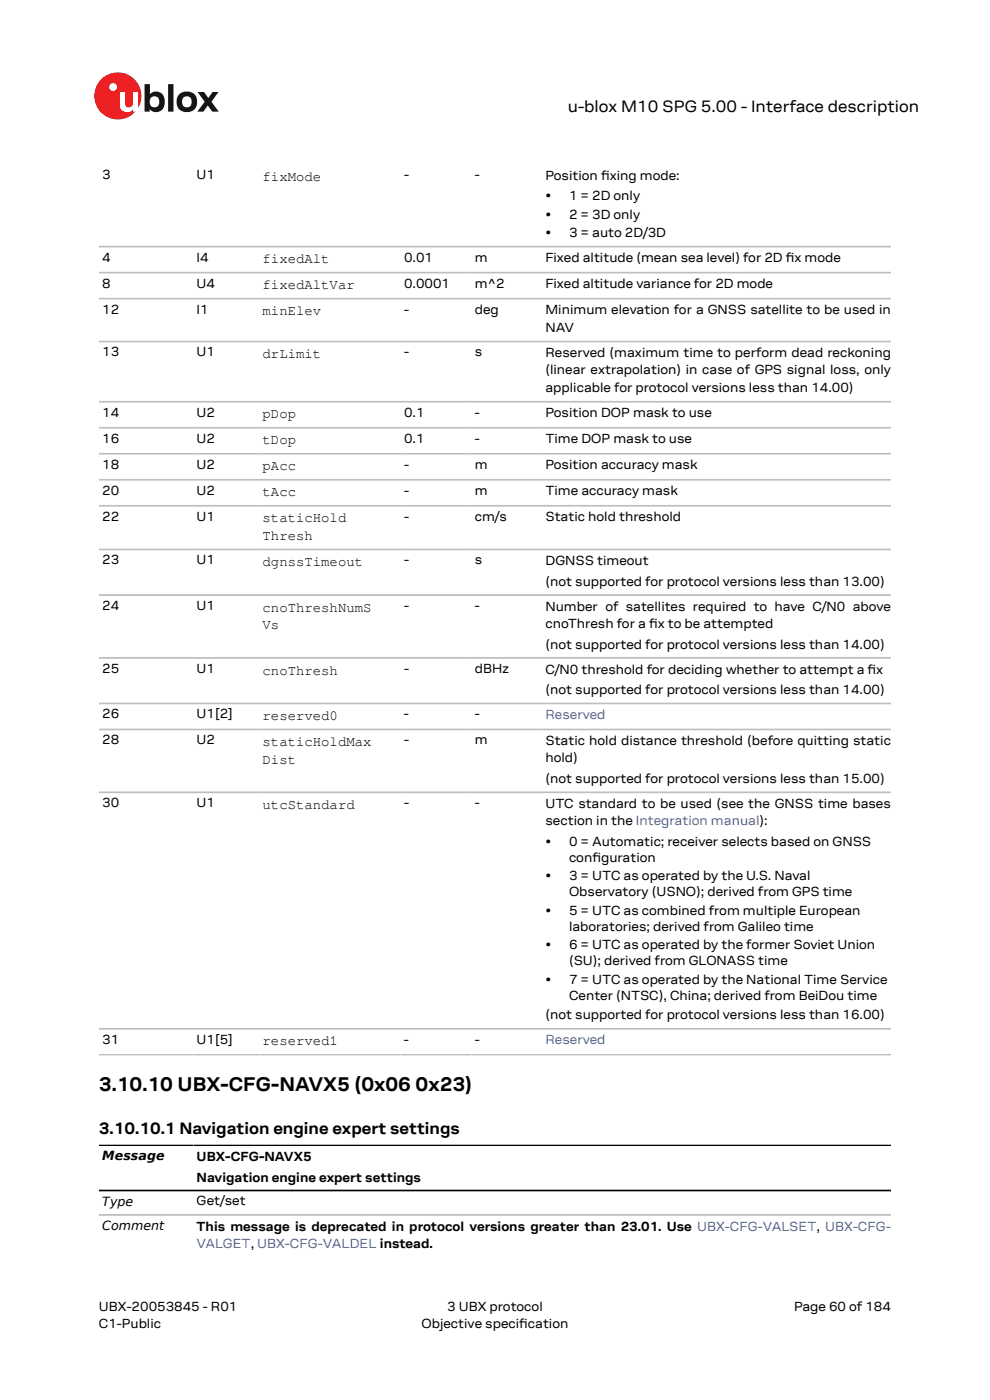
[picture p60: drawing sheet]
<svg xmlns="http://www.w3.org/2000/svg" width="210mm" height="297mm" viewBox="0 0 210 297" stroke-linecap="round" stroke-linejoin="round" font-family="sans-serif">
<defs><g id="words">
<g font-size="4.2">
<text x="21" y="231.4">3.10.10 UBX-CFG-NAVX5 (0x06</text>
<text x="88.2" y="231.4">0x23)</text>
</g>
<g font-size="3.5">
<text x="120.4" y="23.7">u-blox M10 SPG 5.00 - Interface description</text>
<text x="21" y="240.5">3.10.10.1 Navigation engine expert settings</text>
</g>
<g font-size="3">
<text x="55.7" y="38.4">fixMode</text>
<text x="55.7" y="55.9">fixedAlt</text>
<text x="55.7" y="61.4">fixedAltVar</text>
<text x="55.7" y="66.9">minElev</text>
<text x="55.7" y="76">drLimit</text>
<text x="55.7" y="88.8">pDop</text>
<text x="55.7" y="94.3">tDop</text>
<text x="55.7" y="99.8">pAcc</text>
<text x="55.7" y="105.3">tAcc</text>
<text x="55.7" y="110.8">staticHold</text>
<text x="55.7" y="114.6">Thresh</text>
<text x="55.7" y="120.1">dgnssTimeout</text>
<text x="55.7" y="129.8">cnoThreshNumS</text>
<text x="55.7" y="133.5">Vs</text>
<text x="55.7" y="143.1">cnoThresh</text>
<text x="55.7" y="152.8">reserved0</text>
<text x="55.7" y="158.3">staticHoldMax</text>
<text x="55.7" y="162">Dist</text>
<text x="55.7" y="171.6">utcStandard</text>
<text x="55.7" y="221.8">reserved1</text>
</g>
<g font-size="2.8">
<text x="21.7" y="38">3</text>
<text x="41.7" y="38">U1</text>
<text x="85.7" y="38">-</text>
<text x="100.7" y="38">-</text>
<text x="115.7" y="38.1">Position fxing mode:</text>
<text x="127.5" y="38.1">i</text>
<text x="115.7" y="42.5">•</text>
<text x="115.7" y="46.4">•</text>
<text x="120.7" y="42.5">1 = 2D only</text>
<text x="120.7" y="46.4">2 = 3D only</text>
<text x="115.7" y="50.3">•</text>
<text x="120.7" y="50.3">3 = auto 2D/3D</text>
<text x="21.7" y="55.5">4</text>
<text x="41.7" y="55.5">I4</text>
<text x="85.7" y="55.5">0.01</text>
<text x="100.7" y="55.5">m</text>
<text x="115.7" y="55.6">Fixed altitude (mean sea level) for 2D fx mode</text>
<text x="166.7" y="55.6">i</text>
<text x="21.7" y="61">8</text>
<text x="41.7" y="61">U4</text>
<text x="85.7" y="61">0.0001</text>
<text x="100.7" y="61">m^2</text>
<text x="115.7" y="61.1">Fixed altitude variance for 2D mode</text>
<text x="21.7" y="66.5">12</text>
<text x="41.7" y="66.5">I1</text>
<text x="85.7" y="66.5">-</text>
<text x="100.7" y="66.5">deg</text>
<text x="115.7" y="66.7">Minimum elevation for a GNSS satellite to be used in</text>
<text x="115.7" y="70.3">NAV</text>
<text x="21.7" y="75.6">13</text>
<text x="41.7" y="75.6">U1</text>
<text x="85.7" y="75.6">-</text>
<text x="100.7" y="75.6">s</text>
<text x="115.7" y="75.8">Reserved (maximum time to perform dead reckoning</text>
<text x="115.7" y="79.4">(linear extrapolation) in case of GPS signal loss, only</text>
<text x="115.7" y="83.1">applicable for protocol versions less than 14.00)</text>
<text x="21.7" y="88.4">14</text>
<text x="41.7" y="88.4">U2</text>
<text x="85.7" y="88.4">0.1</text>
<text x="100.7" y="88.4">-</text>
<text x="115.7" y="88.5">Position DOP mask to use</text>
<text x="21.7" y="93.9">16</text>
<text x="41.7" y="93.9">U2</text>
<text x="85.7" y="93.9">0.1</text>
<text x="100.7" y="93.9">-</text>
<text x="115.7" y="94.1">Time DOP mask to use</text>
<text x="21.7" y="99.4">18</text>
<text x="41.7" y="99.4">U2</text>
<text x="85.7" y="99.4">-</text>
<text x="100.7" y="99.4">m</text>
<text x="115.7" y="99.6">Position accuracy mask</text>
<text x="21.7" y="104.9">20</text>
<text x="41.7" y="104.9">U2</text>
<text x="85.7" y="104.9">-</text>
<text x="100.7" y="104.9">m</text>
<text x="115.7" y="105.1">Time accuracy mask</text>
<text x="21.7" y="110.5">22</text>
<text x="41.7" y="110.5">U1</text>
<text x="85.7" y="110.5">-</text>
<text x="100.7" y="110.5">cm/s</text>
<text x="115.7" y="110.6">Static hold threshold</text>
<text x="21.7" y="119.7">23</text>
<text x="41.7" y="119.7">U1</text>
<text x="85.7" y="119.7">-</text>
<text x="100.7" y="119.7">s</text>
<text x="115.7" y="119.9">DGNSS timeout</text>
<text x="115.7" y="124.3">(not supported for protocol versions less than 13.00)</text>
<text x="21.7" y="129.4">24</text>
<text x="41.7" y="129.4">U1</text>
<text x="85.7" y="129.4">-</text>
<text x="100.7" y="129.4">-</text>
<text x="115.7" y="129.5">Number of satellites required to have C/N0 above</text>
<text x="115.7" y="133.2">cnoThresh for a fx to be attempted</text>
<text x="115.7" y="137.6">(not supported for protocol versions less than 14.00)</text>
<text x="137.7" y="133.2">i</text>
<text x="21.7" y="142.7">25</text>
<text x="41.7" y="142.7">U1</text>
<text x="85.7" y="142.7">-</text>
<text x="100.7" y="142.7">dBHz</text>
<text x="115.7" y="142.9">C/N0 threshold for deciding whether to attempt a fx</text>
<text x="184" y="142.9">i</text>
<text x="115.7" y="147.3">(not supported for protocol versions less than 14.00)</text>
<text x="21.7" y="152.4">26</text>
<text x="41.7" y="152.4">U1[2]</text>
<text x="85.7" y="152.4">-</text>
<text x="100.7" y="152.4">-</text>
<text x="21.7" y="157.9">28</text>
<text x="41.7" y="157.9">U2</text>
<text x="85.7" y="157.9">-</text>
<text x="100.7" y="157.9">m</text>
<text x="115.7" y="158.1">Static hold distance threshold (before quitting static</text>
<text x="115.7" y="161.7">hold)</text>
<text x="115.7" y="166.1">(not supported for protocol versions less than 15.00)</text>
<text x="21.7" y="171.3">30</text>
<text x="41.7" y="171.3">U1</text>
<text x="85.7" y="171.3">-</text>
<text x="100.7" y="171.3">-</text>
<text x="115.7" y="171.4">UTC standard to be used (see the GNSS time bases</text>
<text x="115.7" y="175.1">section in the Integration manual):</text>
<text x="115.7" y="179.4">•</text>
<text x="120.7" y="179.4">0 = Automatic; receiver selects based on GNSS</text>
<text x="120.7" y="182.8">confguration</text>
<text x="125.7" y="182.8">i</text>
<text x="115.7" y="186.7">•</text>
<text x="120.7" y="186.7">3 = UTC as operated by the U.S. Naval</text>
<text x="120.7" y="190.1">Observatory (USNO); derived from GPS time</text>
<text x="115.7" y="194">•</text>
<text x="120.7" y="194">5 = UTC as combined from multiple European</text>
<text x="120.7" y="197.4">laboratories; derived from Galileo time</text>
<text x="115.7" y="201.3">•</text>
<text x="120.7" y="201.3">6 = UTC as operated by the former Soviet Union</text>
<text x="115.7" y="208.7">•</text>
<text x="120.7" y="204.7">(SU); derived from GLONASS time</text>
<text x="120.7" y="208.7">7 = UTC as operated by the National Time Service</text>
<text x="120.7" y="212">Center (NTSC), China; derived from BeiDou time</text>
<text x="21.7" y="221.4">31</text>
<text x="41.7" y="221.4">U1[5]</text>
<text x="85.7" y="221.4">-</text>
<text x="100.7" y="221.4">-</text>
<text x="115.7" y="216.3">(not supported for protocol versions less than 16.00)</text>
<text x="41.7" y="246.3">UBX-CFG-NAVX5</text>
<text x="41.7" y="250.8">Navigation engine expert settings</text>
<text x="41.7" y="255.7">Get/set</text>
<text x="41.7" y="261">This message is deprecated in protocol versions greater than 23.01. Use UBX-CFG-VALSET, UBX-CFG-</text>
<text x="21" y="278">UBX-20053845 - R01</text>
<text x="21" y="281.8">C1-Public</text>
<text x="89.4" y="281.8">Objective specifcation</text>
<text x="94.9" y="278">3 UBX protocol</text>
<text x="110.1" y="281.8">i</text>
<text x="168.4" y="278">Page 60 of 184</text>
</g>
<g font-size="2.8" fill="#4664b4">
<text x="115.7" y="152.5">Reserved</text>
<text x="115.7" y="221.6">Reserved</text>
<text x="41.7" y="264.7">VALGET, UBX-CFG-VALDEL instead.</text>
</g>
<g font-size="2.7">
<text x="21.7" y="246.2">Message</text>
<text x="21.7" y="255.8">Type</text>
<text x="21.7" y="260.9">Comment</text>
</g>
</g></defs>
<circle cx="25" cy="20.4" r="5" fill="#ed2023"/>
<circle cx="24" cy="18.5" r=".83" fill="#fff"/>
<g fill="#151516">
<path d="M35.7 17.9h1.1v5.8h-1.1z"/>
<path d="M41.9 19.5h1.4l.9 1.3 .9-1.3h1.3l-1.6 2.1 1.6 2.1h-1.4l-.9-1.3-1 1.3h-1.2l1.5-2.1z"/>
<path d="M32 20.7a1.17 1.17 0 0 0-.1 1.5 1.17 1.17 0 0 0 1.4 .4 1.16 1.16 0 0 0 .4-1.6 1.16 1.16 0 0 0-1.7-.3zM30.7 17.9h1.1v2.1a1.82 1.82 0 0 1 2.2-.4 1.82 1.82 0 0 1 .9 2 1.83 1.83 0 0 1-1 2 1.83 1.83 0 0 1-2.1-.5v.6h-1.1z"/>
<path d="M38.9 20.7a1.18 1.18 0 0 0-.2 1.5 1.18 1.18 0 0 0 1.5 .4 1.18 1.18 0 0 0 .4-1.5 1.18 1.18 0 0 0-1.5-.5zM37.4 21.6a2.25 2.25 0 0 1 4.5 0 2.25 2.25 0 0 1-4.5 0z"/>
</g>
<path d="M25.4 19.5h1.1v2.5a.84 .84 0 0 0 1 .8 .84 .84 0 0 0 .7-1v-2.3h1.1v4.2h-1.1v-.5a1.59 1.59 0 0 1-1.8 .5 1.59 1.59 0 0 1-1-1.5z" fill="#fff"/>
<g fill="none" stroke="#bebebe" stroke-width=".35">
<path d="M21 52.3h168M21 57.8h168M21 63.4h168M21 72.5h168M21 85.2h168M21 90.7h168M21 96.3h168M21 101.8h168M21 107.3h168M21 116.6h168M21 126.2h168M21 139.6h168"/>
<path d="M21 149.2h168M21 154.8h168M21 168.1h168M21 218.3h168M21 223.8h168M21 257.7h168"/>
</g>
<path d="M21 243h168M21 252.6h168" fill="none" stroke="#000" stroke-width=".35"/>
<use href="#words"/>
</svg>
